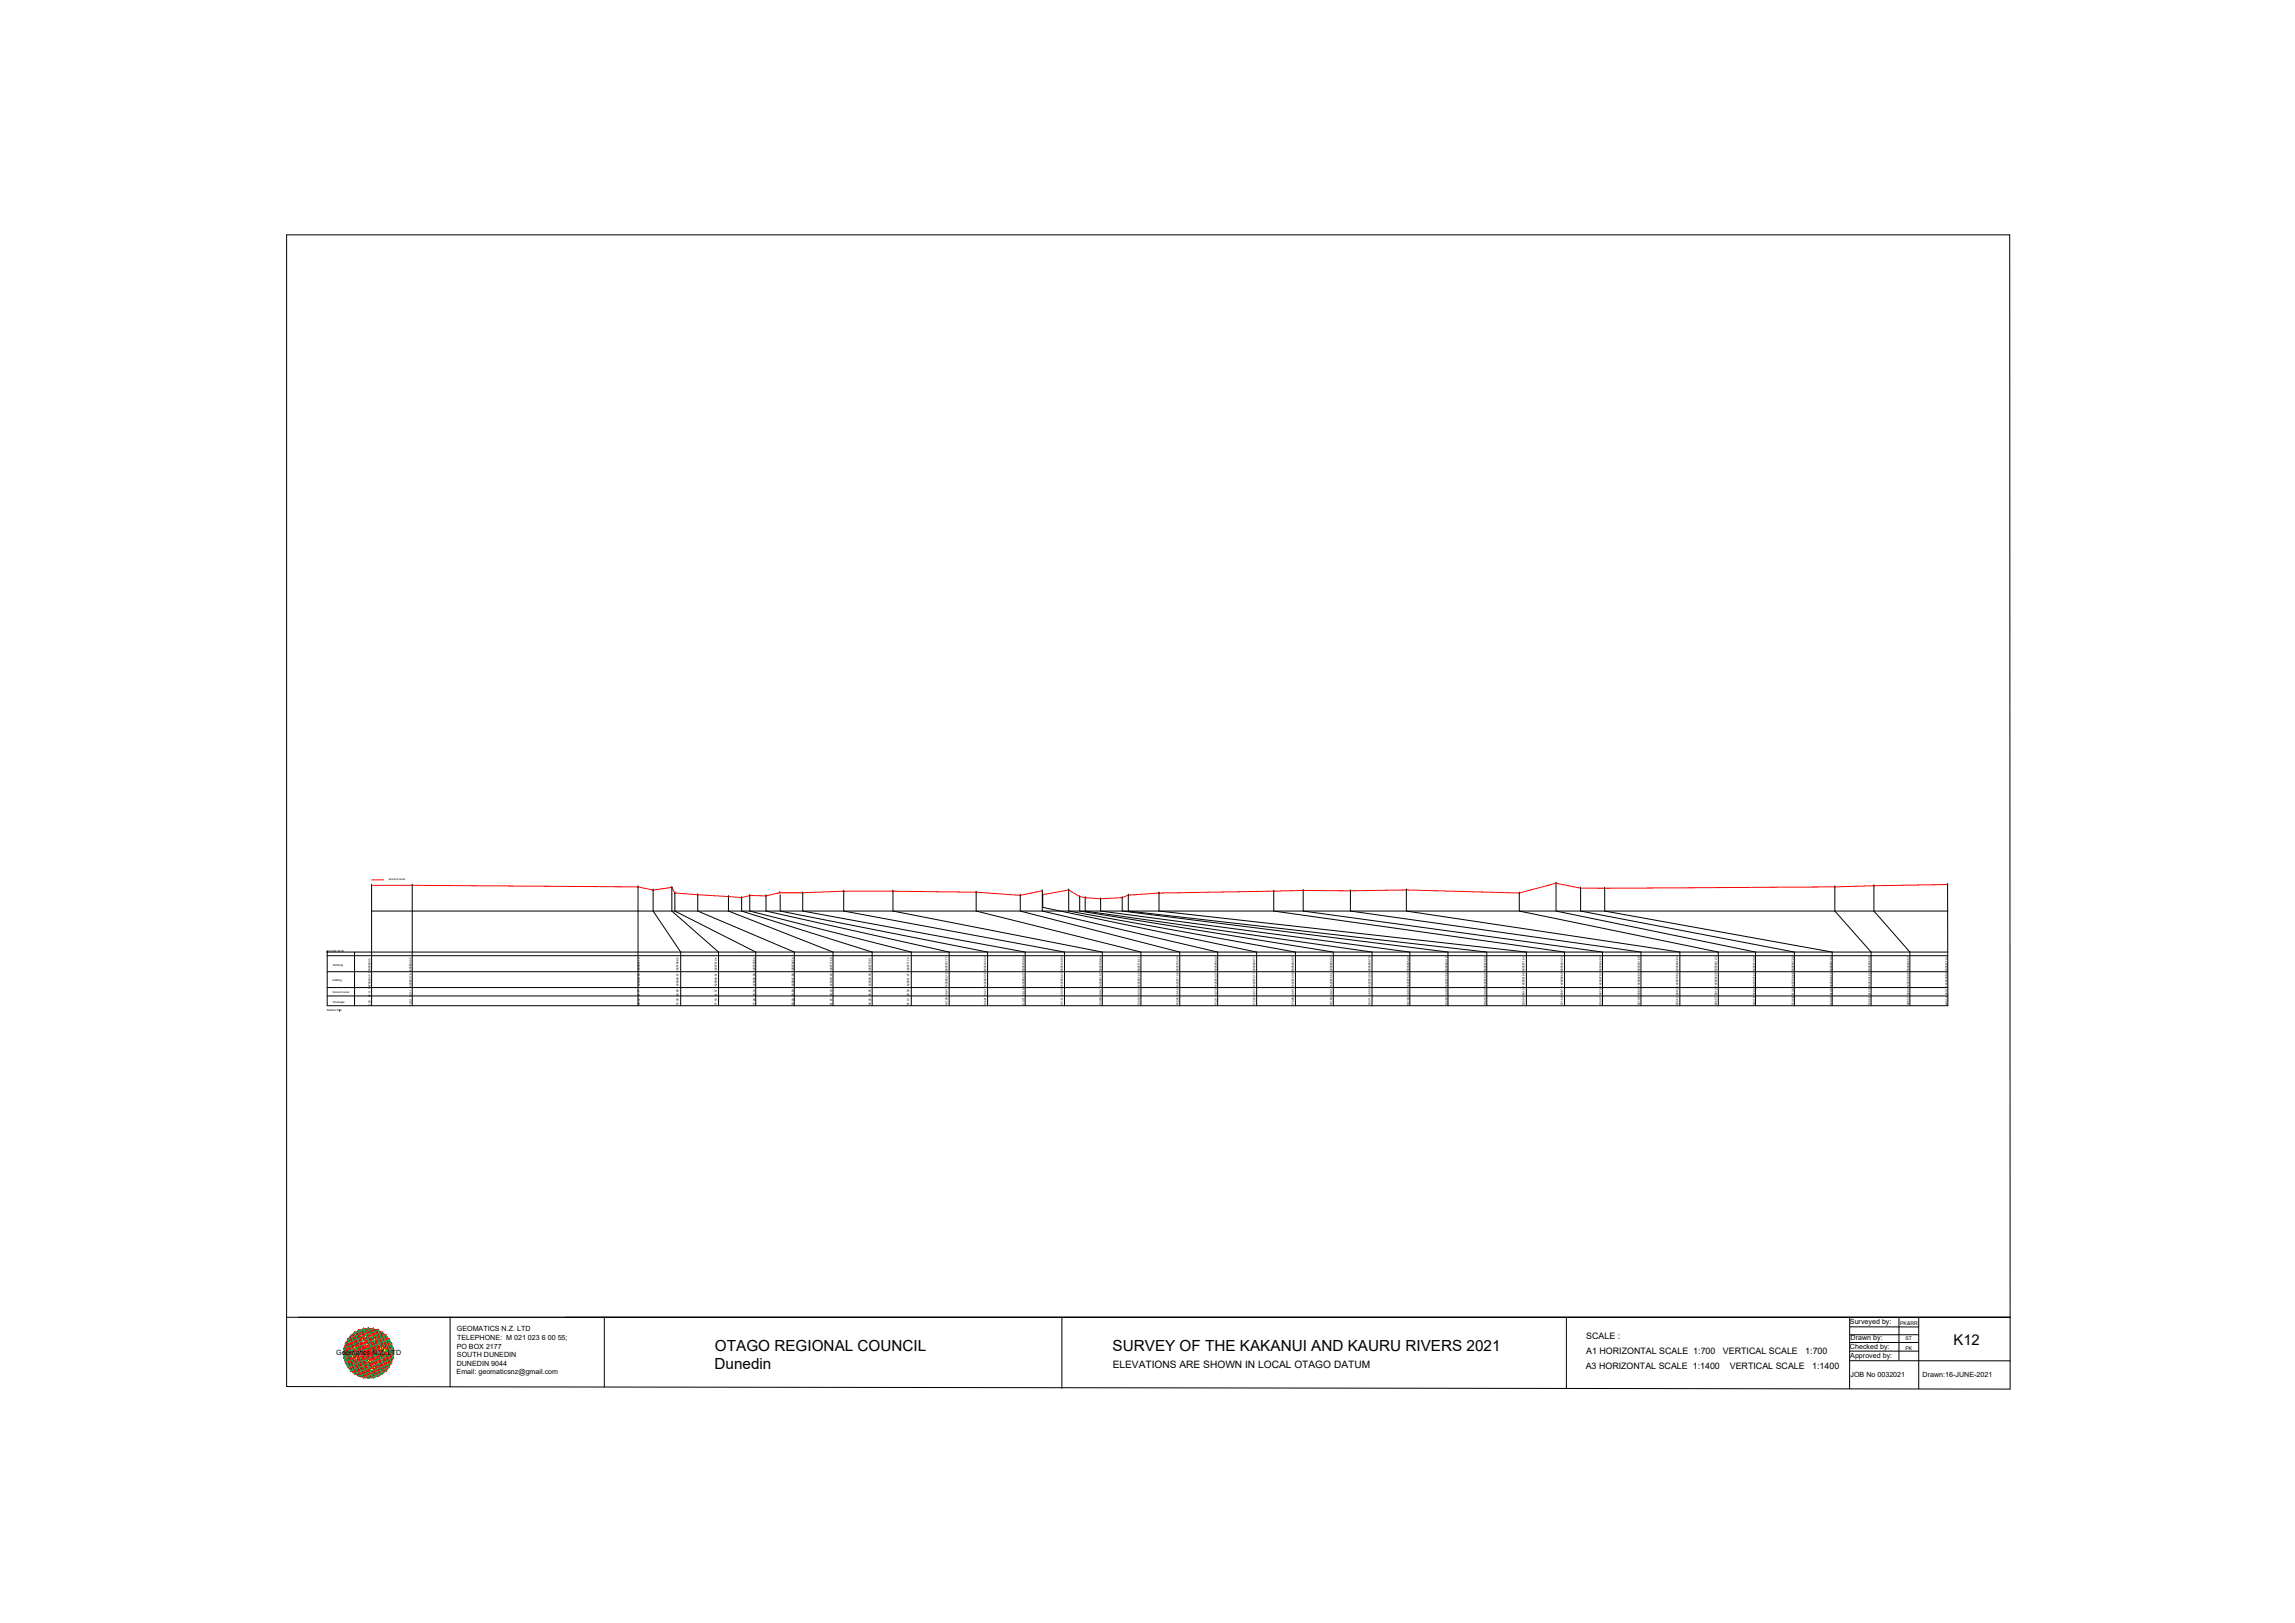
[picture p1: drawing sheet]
<svg xmlns="http://www.w3.org/2000/svg" width="420mm" height="297mm" viewBox="0 0 420 297" stroke-linecap="round" stroke-linejoin="round" font-family="sans-serif">
<defs><g id="words">
<g font-size="2.8">
<text x="130.8" y="250.6">Dunedin</text>
<text x="130.9" y="247.3">OTAGO REGIONAL COUNCIL</text>
<text x="203.7" y="247.3">SURVEY OF THE KAKANUI AND KAURU RIVERS 2021</text>
</g>
<text font-size="2.7" x="357.6" y="246.2">K12</text>
<text font-size="1.9" x="203.7" y="250.4">ELEVATIONS ARE SHOWN IN LOCAL OTAGO DATUM</text>
<g font-size="1.6">
<text x="290.4" y="245.1">SCALE :</text>
<text x="290.3" y="250.6">A3 HORIZONTAL SCALE 1:1400</text>
<text x="290.4" y="247.8">A1 HORIZONTAL SCALE 1:700</text>
<text x="315.4" y="247.8">VERTICAL SCALE</text>
<text x="316.7" y="250.6">VERTICAL SCALE</text>
<text x="330.5" y="247.8">1:700</text>
<text x="331.8" y="250.6">1:1400</text>
</g>
<g font-size="1.3">
<text x="83.6" y="243.7">GEOMATICS N.Z. LTD</text>
<text x="83.7" y="245.2">TELEPHONE: M 021 023 6 00 55;</text>
<text x="338.7" y="242.4">Surveyed by:</text>
<text x="338.8" y="245.3">Drawn by:</text>
<text x="61.6" y="248.1">Geomatics N.Z. LTD</text>
<text x="83.6" y="251.5">Email: geomaticsnz@gmail.com</text>
<text x="83.6" y="246.8">PO BOX 2177</text>
<text x="83.6" y="250">DUNEDIN 9044</text>
<text x="83.7" y="248.4">SOUTH DUNEDIN</text>
<text x="338.7" y="246.9">Checked by:</text>
<text x="338.7" y="248.6">Approved by:</text>
<text x="338.8" y="251.9">JOB No 0032021</text>
<text x="352" y="251.9">Drawn:16-JUNE-2021</text>
</g>
<g font-size=".9">
<text x="347.9" y="242.4">PK&amp;RR</text>
<text x="348.8" y="245.3">ST</text>
<text x="348.8" y="247">PK</text>
</g>
<g font-size=".5">
<text x="71.2" y="161.1">Ground Level</text>
<text x="59.8" y="174.1">DATUM 45.00</text>
<text x="60.9" y="179.6">Easting</text>
<text x="61" y="176.7">Northing</text>
<text x="59.8" y="185.1">Section K12</text>
<text x="60.9" y="181.7">Ground Level</text>
<text x="60.9" y="183.5">Chainage</text>
<text x="67.8" y="184" transform="rotate(-90 67.8 184)">0.20</text>
<text x="67.8" y="182.5" transform="rotate(-90 67.8 182.5)">62.11 1425824.40 5005865.00</text>
<text x="75.4" y="184.1" transform="rotate(-90 75.4 184.1)">10.61</text>
<text x="75.4" y="182.4" transform="rotate(-90 75.4 182.4)">62.11 1425823.76 5005854.60</text>
<text x="117.2" y="184" transform="rotate(-90 117.2 184)">68.49</text>
<text x="117.2" y="182.3" transform="rotate(-90 117.2 182.3)">61.71 1425848.63 5005801.12</text>
<text x="124.2" y="184" transform="rotate(-90 124.2 184)">72.35</text>
<text x="124.2" y="182.3" transform="rotate(-90 124.2 182.3)">60.89 1425848.51 5005796.96</text>
<text x="131.2" y="184" transform="rotate(-90 131.2 184)">77.16</text>
<text x="131.2" y="182.3" transform="rotate(-90 131.2 182.3)">61.57 1425846.81 5005791.34</text>
<text x="138.3" y="184" transform="rotate(-90 138.3 184)">77.94</text>
<text x="138.3" y="182.3" transform="rotate(-90 138.3 182.3)">60.14 1425846.83 5005790.54</text>
<text x="145.3" y="184" transform="rotate(-90 145.3 184)">83.80</text>
<text x="145.3" y="182.3" transform="rotate(-90 145.3 182.3)">59.69 1425847.88 5005784.74</text>
<text x="152.4" y="184" transform="rotate(-90 152.4 184)">91.67</text>
<text x="152.4" y="182.3" transform="rotate(-90 152.4 182.3)">59.23 1425850.45 5005777.29</text>
<text x="159.4" y="184" transform="rotate(-90 159.4 184)">95.05</text>
<text x="159.4" y="182.3" transform="rotate(-90 159.4 182.3)">58.95 1425850.93 5005773.91</text>
<text x="166.4" y="184" transform="rotate(-90 166.4 184)">97.13</text>
<text x="166.4" y="182.3" transform="rotate(-90 166.4 182.3)">59.50 1425851.07 5005771.78</text>
<text x="173.5" y="184" transform="rotate(-90 173.5 184)">101.29 59.41 1425852.18 5005767.77</text>
<text x="180.5" y="184" transform="rotate(-90 180.5 184)">104.81 60.21 1425853.55 5005764.50</text>
<text x="187.6" y="184" transform="rotate(-90 187.6 184)">110.71 60.16 1425855.37 5005758.89</text>
<text x="194.6" y="184" transform="rotate(-90 194.6 184)">121.21 60.59 1425858.43 5005748.84</text>
<text x="201.7" y="184" transform="rotate(-90 201.7 184)">133.83 60.61 1425861.67 5005736.64</text>
<text x="208.7" y="184" transform="rotate(-90 208.7 184)">155.16 60.34 1425867.43 5005716.11</text>
<text x="215.7" y="184" transform="rotate(-90 215.7 184)">166.46 59.54 1425871.00 5005705.38</text>
<text x="222.8" y="184" transform="rotate(-90 222.8 184)">172.11 60.70 1425870.37 5005699.32</text>
<text x="229.8" y="184" transform="rotate(-90 229.8 184)">172.23 59.71 1425872.17 5005699.71</text>
<text x="236.9" y="184" transform="rotate(-90 236.9 184)">178.88 60.91 1425872.38 5005692.85</text>
<text x="243.9" y="184" transform="rotate(-90 243.9 184)">181.69 59.21 1425874.51 5005690.54</text>
<text x="250.9" y="184" transform="rotate(-90 250.9 184)">183.11 58.94 1425873.54 5005688.79</text>
<text x="258" y="184" transform="rotate(-90 258 184)">187.06 58.65 1425876.30 5005685.46</text>
<text x="265" y="184" transform="rotate(-90 265 184)">192.60 58.95 1425877.68 5005680.10</text>
<text x="272.1" y="184" transform="rotate(-90 272.1 184)">194.16 59.59 1425878.32 5005678.66</text>
<text x="279.1" y="184" transform="rotate(-90 279.1 184)">202.03 60.12 1425881.68 5005671.44</text>
<text x="286.1" y="184" transform="rotate(-90 286.1 184)">231.43 60.61 1425886.49 5005642.23</text>
<text x="293.2" y="184" transform="rotate(-90 293.2 184)">238.97 60.78 1425887.02 5005634.56</text>
<text x="300.2" y="184" transform="rotate(-90 300.2 184)">251.08 60.69 1425884.85 5005621.49</text>
<text x="307.3" y="184" transform="rotate(-90 307.3 184)">265.43 60.92 1425879.88 5005605.62</text>
<text x="314.3" y="184" transform="rotate(-90 314.3 184)">294.37 60.14 1425902.39 5005581.33</text>
<text x="321.3" y="184" transform="rotate(-90 321.3 184)">303.79 62.64 1425907.43 5005572.96</text>
<text x="328.4" y="184" transform="rotate(-90 328.4 184)">310.08 61.38 1425910.48 5005567.29</text>
<text x="335.4" y="184" transform="rotate(-90 335.4 184)">316.26 61.35 1425912.13 5005561.33</text>
<text x="342.5" y="184" transform="rotate(-90 342.5 184)">375.25 61.70 1425931.02 5005505.39</text>
<text x="349.5" y="184" transform="rotate(-90 349.5 184)">385.27 62.00 1425933.00 5005495.53</text>
<text x="356.5" y="184" transform="rotate(-90 356.5 184)">404.14 62.31 1425936.89 5005477.01</text>
</g>
</g></defs>
<!-- layer: 0 -->
<g fill="none" stroke="#000" stroke-width=".18">
<path d="M52.5 43h315.4l.1 211.2-315.5-.4zM59.9 174.2h.1M59.9 177.8h296.7M59.9 174.9h296.7M59.9 174.2h296.7M64.9 174.2v9.9M68 162h.1M68 166.7h288.6M68 162v22.1M75.5 162h.1M75.5 162v22.1M116.8 162.3h.1"/>
<path d="M116.8 162.3v21.8M119.6 162.9h.1M119.6 162.9v3.8l5 7.5v9.9M123 162.4h.1M123 162.4v4.3l8.6 7.5v9.9M123.5 163.4h.1M123.5 163.4v3.3l14.9 7.5v9.9M123.6 163.4h-.1M127.7 163.8h.1M127.7 163.8v2.9l17.7 7.5v9.9M133.4 164.1h.1M133.4 164.1v2.6l19.1 7.5v9.9"/>
<path d="M135.8 164.3h.1M135.8 164.3v2.4l23.9 7.5v9.9M137.3 163.9h.1M137.3 163.9v2.8l29.5 7.5v9.9M140.2 164h.1M140.2 164v2.7l33.6 7.5v9.9M140.3 163.9l-.1 .1M142.7 163.4h.1M142.8 163.8v2.9l38 7.5v9.9M147 163.4h.1M147 163.4v3.3l40.7 7.5v9.9M147 163.4h-.1"/>
<path d="M154.5 163.1h.1M154.5 163.1v3.6l40.4 7.5v9.9M163.5 163.1h.1M163.5 163.1v3.6l38.3 7.5v9.9M178.7 163.3h.1M178.7 163.3v3.4l30.2 7.5v9.9M186.8 163.9h.1M186.8 163.9v2.8l29.2 7.5v9.9M190.8 163h.1M190.8 163v3.7l32.1 7.5v9.9M190.9 163.7h.1M190.9 163.8v2.3l39.2 8.1v9.9"/>
<path d="M195.7 162.9h.1M195.7 162.9v3.8l41.5 7.5v9.9M197.7 164.1h.1M197.7 164.1v2.6l46.4 7.5v9.9M198.7 164.3h.1M198.7 164.3v2.4l52.5 7.5v9.9M201.5 164.5h.1M201.5 164.5v2.2l56.6 7.5v9.9M205.5 164.3h.1M205.5 164.3v2.4l59.6 7.5v9.9M205.5 164.3h-.1M206.6 163.8h.1"/>
<path d="M206.6 163.8v2.9l65.6 7.5v9.9M212.2 163.4h.1M212.2 163.4v3.3l67.2 7.5v9.9M233.2 163.1h.1M233.2 163.1v3.6l53.2 7.5v9.9M238.6 163h.1M238.6 163v3.7l54.8 7.5v9.9M247.2 163h.1M247.2 163v3.7l53.2 7.5v9.9M257.5 162.9h.1M257.5 162.9v3.8l50 7.5v9.9M278.1 163.4h.1"/>
<path d="M278.1 163.4v3.3l36.5 7.5v9.9M284.9 161.6h.1M284.9 161.6v5.1l36.5 7.5v9.9M289.4 162.5v.1M289.4 162.5h.1M289.4 162.5v4.2l39.1 7.5v9.9M293.8 162.6h.1M293.8 162.6v4.1l41.6 7.5v9.9M335.9 162.3h.1M335.9 162.3v4.4l6.7 7.5v9.9M343.1 162.1h.1M343.1 162.1v4.6l6.6 7.5v9.9"/>
<path d="M356.6 161.9h.1M356.6 161.9v22.2h-296.7v-9.9M356.6 161.9h-.1M59.9 182.3h296.7M59.9 180.7h296.7M62.2 185h.1M52.5 241.1h315.5M82.4 241.1v12.7M110.6 241.1v12.8M194.4 241.1v13M286.8 241.1v13M338.6 245.7h12.7"/>
<path d="M338.6 249l29.4 .1M338.6 242.8l12.7 .1M338.6 247.3h12.7M338.6 244.3h12.7M338.6 241.1v13.1M347.7 241.1v7.8M351.3 241.1v13.1"/>
</g>
<!-- layer: geo -->
<g fill="none" stroke="#545454" stroke-width=".18">
<path d="M62.9 247.7h9.1M63 246.8h9v1.8h-9zM63.2 245.9h.1M63.2 245.9h8.5v3.5h-8.5zM63.7 245.1h7.6v5.1h-7.6zM64.2 244.4h6.5v6.5h-6.5zM64.9 243.9h.1M64.9 243.9h5.1v7.6h-5.1zM65.7 243.4h3.5v8.5h-3.5zM66.6 243.2h1.8v8.9h-1.8zM67.5 243.1v9.1M71.3 245.1h.1"/>
<path d="M72 246.8h.1"/>
</g>
<g fill="none" stroke="#ff0" stroke-width=".18">
<path d="M62.9 247.7l4.6-4.6 4.5 4.6-4.5 4.5-4.5-4.5M63 246.8l3.6-3.6 5.4 5.4-3.6 3.5zM63.7 245.1l1.2-1.2 6.4 6.3-1.3 1.3zM64.2 250.9h.1M64.2 244.4l6.5 6.5M65.7 243.4l6 6-2.5 2.5-6-6zM68.4 252.1h.1M68.4 243.2l3.6 3.6-5.4 5.4-3.6-3.6zM69.2 243.4l2.5 2.5-6 6-2.5-2.5zM70 243.9l1.3 1.2-6.4 6.4-1.2-1.3zM70.7 244.4h.1M70.7 244.4l-6.5 6.5"/>
<path d="M70.8 250.9h.1"/>
</g>
<g fill="none" stroke="#00b85c" stroke-width=".18">
<path d="M62.9 247.7l7.8-3.3 1.3 3.3-7.8 3.2zM63 246.8l7-2.9 2 4.7-7.1 2.9zM63 248.6l8.3-3.5 .7 1.7-8.3 3.4zM63.2 245.9l4.3 1.8M63.2 245.9l2.5 6M63.7 245.1l4.7-1.9 2.9 7-4.7 2zM64.2 244.4l3.3-1.3 3.2 7.8-3.2 1.3zM64.9 243.9l1.7-.7 3.4 8.3-1.6 .7zM65.7 243.4l1.8 4.3M67.5 247.7l1.7 4.2M67.5 247.7l4.2 1.7-2.5-6-3.5 8.5M69.2 243.4l-6 2.5"/>
<path d="M71.7 245.9l-8.5 3.5M71.7 249.4l-6 2.5"/>
</g>
<g fill="none" stroke="#f00" stroke-width=".18">
<path d="M62.9 247.7l.3 1.7M62.9 247.7l2.8 4.2M62.9 247.7l6.3 4.2M62.9 247.7h.1M63 248.6h.1M63 246.8h.1M63 246.8l4.5 .9M63 246.8l.7 3.4M63 246.8l3.6 5.3M63 248.6l1.9 2.9M63 248.5l5.4 3.6M63 246.8l7 4.7"/>
<path d="M63 248.6l8.3 1.6M63.2 245.9l1 5M63.2 245.9l4.3 6.3M63.2 249.4l1 1.5M63.2 249.4l4.3 2.8M63.2 245.9l7.5 5M63.2 245.9l8.9 1.8M63.2 249.4l7.5 1.5M63.2 245.9l-.3 1.8M63.2 245.9h.1M63.3 249.4h.1M63.7 250.2h.1"/>
<path d="M63.7 245.1h.1M63.7 245.1l3.8 2.6M63.7 245.1l1.2 6.4M63.7 245.1l4.7 7M63.7 250.2l2.9 1.9M63.7 245.1l8.3 1.7M63.7 250.2l6.3 1.3M63.7 245.1l-.7 3.4M64.2 244.5h.1M64.2 244.4l1.5 7.5M64.2 244.4l5 7.5M64.2 244.4l7.5 5-8.8-1.7"/>
<path d="M64.2 250.9l1.5 1M64.2 244.4l-1 1.5M64.2 244.4l7.5 1.5M64.2 250.9l5 1M64.2 244.4l-1 5M64.3 250.9h.1M64.9 243.9h.1M64.9 251.5h.1M64.9 243.9l2.6 3.8M64.9 243.9l1.7 8.2M64.9 243.9l-1.9 2.9M64.9 251.5l3.5 .6"/>
<path d="M64.9 243.9l-1.2 6.3M65.7 243.5h.1M65.7 243.4l1.8 8.8M65.7 243.4l5 7.5M65.7 243.4l-1.5 1M65.7 243.4l6.3 4.3M65.7 243.4l-2.8 4.3M65.7 243.4l5 1M65.7 251.9l1.8 .3M65.7 243.4l-1.5 7.5M65.8 251.9h.1M66.6 243.2h.1"/>
<path d="M66.6 252.2h.1M66.6 243.2l.9 4.5M66.6 243.2l-2.9 1.9M66.6 243.2l-3.6 5.3M66.6 243.2l3.4 .7M66.6 243.2l-1.7 8.3M67.4 243.1h.1M67.5 247.7l.9 4.5M67.5 247.7l2.5 3.8M67.5 247.7l3.8 2.5M67.5 247.7l4.5 .9M67.5 247.7l-4.5 .9"/>
<path d="M67.5 247.7l-2.6 3.8M67.5 243.1l1.7 8.8M67.5 243.1l-1.8 .3M67.5 243.1l4.2 6.3M67.5 243.1l-4.3 2.8M67.5 243.1l4.2 2.8M67.5 243.1l-4.3 6.3M67.5 243.1l1.7 .3M67.5 243.1l-1.8 8.8M67.5 252.2h.1M68.4 252.1h.1M68.4 243.2h.1"/>
<path d="M68.4 243.2l-1.8 9M68.4 243.2l1.6 8.3M68.4 243.2l-3.5 .7M68.4 243.2l3.6 5.4M68.4 243.2l-5.4 3.6M68.4 243.2l2.9 1.9M68.4 243.2l-4.7 7M69.2 243.4h.1M69.2 243.4l1.5 7.5M69.2 243.4l-5 1M69.2 251.9l-1.7 .3M69.2 243.4l2.8 4.3"/>
<path d="M69.2 243.4l-6.3 4.3M69.2 243.4l1.5 1M69.2 243.4l-5 7.5M69.2 243.4l-1.7 8.8M69.2 251.9h.1M70 251.5h.1M70 243.9h.1M70 243.9l-2.5 3.8M70 243.9l1.3 6.3M70 243.9l-6.3 1.2M70 251.5l-3.4 .6M70 243.9l2 2.9"/>
<path d="M70 243.9l-7 4.6M70 243.9l-1.6 8.2M70.7 244.4h.1M70.7 244.4l1 5M70.7 244.4l-7.5 1.5M70.7 250.9l-5 1M70.7 244.4l1 1.5M70.7 244.4l-7.5 5M70.7 250.9l-1.5 1M70.7 244.4l-5 7.5M70.7 244.4l-1.5 7.5M70.7 250.9h.1"/>
<path d="M71.3 245.1h.1M71.3 245.1l-7.6 5.1M71.3 245.1l.7 3.5M71.3 245.1l-8.3 1.7M71.3 250.2l-6.4 1.3M71.3 250.2l-2.9 1.9M71.3 245.1l-4.7 7M71.3 245.1l-1.3 6.4M71.3 250.2h.1M71.3 245.1l-6.4-1.2 7.1 4.6M71.7 245.9h.1M71.7 249.4h.1"/>
<path d="M71.7 245.9l.3 1.8M71.7 249.4l-7.5 1.5M71.7 249.4l-4.2 2.8M71.7 249.4l-1 1.5M71.7 245.9l-1 5M71.7 245.9l-8.8 1.8M71.7 245.9l-7.5 5M71.7 245.9l-4.2 6.3M72 246.8h.1M72 248.5h.1M72 246.8l-4.5 .9M72 248.6l-8.3 1.6"/>
<path d="M72 246.8l-5.4-3.6 4.7 7M72 246.8l-7.1 4.7M72 248.6l-5.4 3.5M72 246.8l-3.6 5.3M72 248.5l-2 3M72 246.8l-.7 3.4M72 247.6h.1M72 247.7l-8.8 1.7M72 247.7l-6.3 4.2M72 247.7l-2.8 4.2M72 247.7l-.3 1.7"/>
</g>
<!-- layer: 0 -->
<path d="M68 161h2.2M356.6 161.9l-20.7 .4-42.1 .3-4.4-.1-4.5-.9-6.8 1.8-20.6-.5-10.3 .1h-8.6l-26.4 .4-5.6 .4-1.1 .5-4 .2-3.8-.4-2-1.2-4.8 .8-.1-.7-4 .9-8.1-.6-24.2-.2-7.5 .3h-4.3l-2.5 .6-2.9-.1-1.5 .4-12.3-.9-.5-1-3.4 .5-2.8-.6-48.8-.3" fill="none" stroke="#f00" stroke-width=".18"/>
<use href="#words"/>
</svg>
